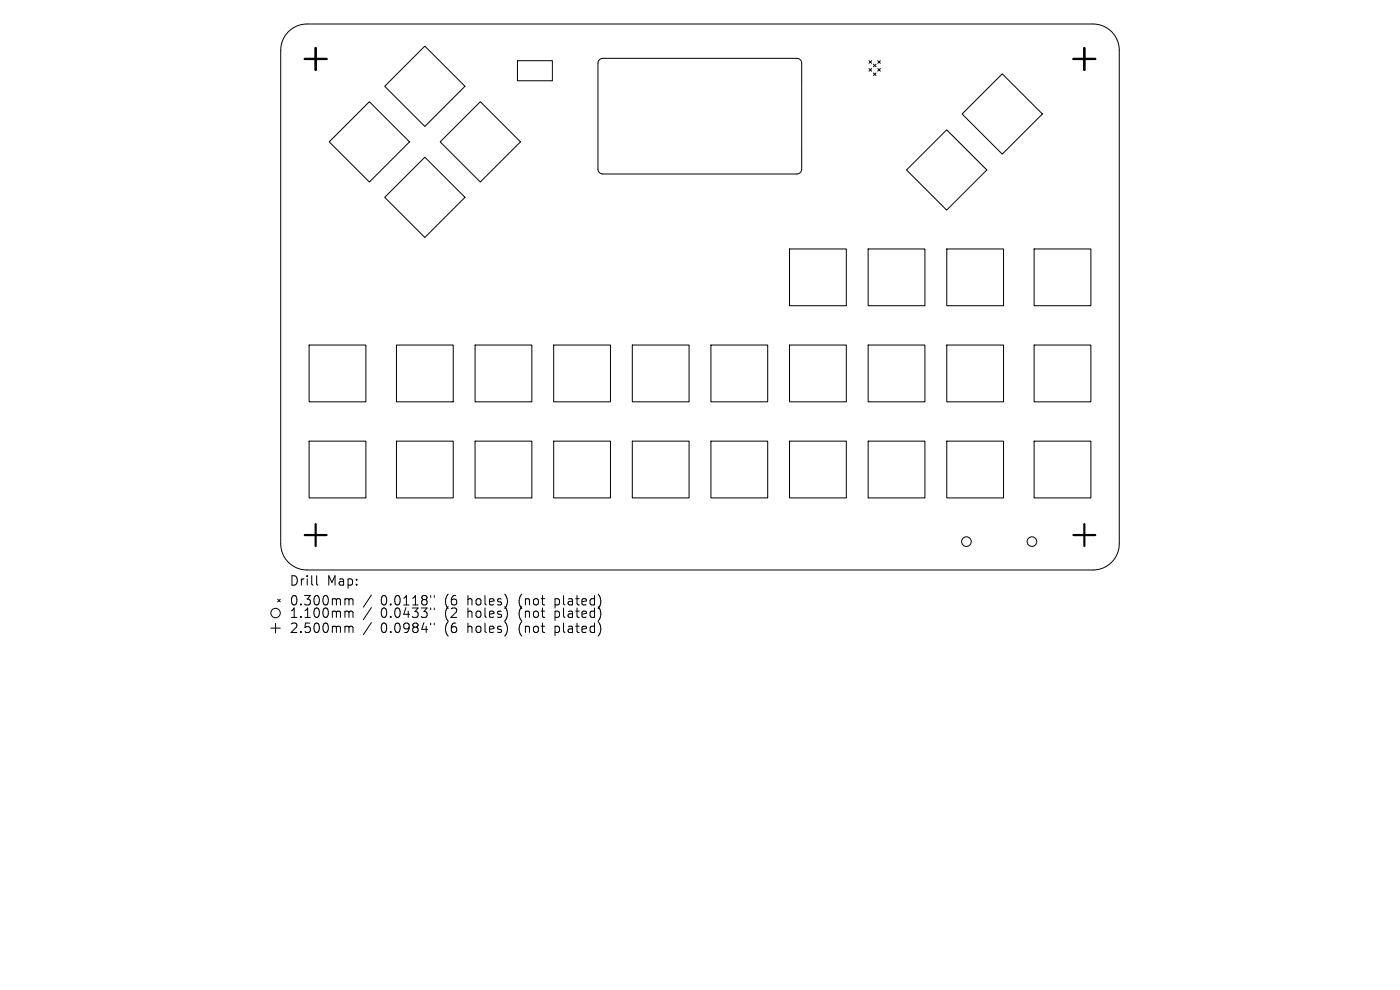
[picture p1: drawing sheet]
<svg xmlns="http://www.w3.org/2000/svg" width="297mm" height="210mm" viewBox="0 0 297 210" stroke-linecap="round" stroke-linejoin="round" font-family="sans-serif">
<defs><g id="words">
<g font-size="2.8">
<text x="61.5" y="124.5">Drill</text>
<text x="69.4" y="124.5">Map:</text>
<text x="61.5" y="128.7">0.300mm</text>
<text x="61.5" y="131.3">1.100mm</text>
<text x="80.7" y="128.7">0.0118&quot;</text>
<text x="80.7" y="131.3">0.0433&quot;</text>
<text x="94.3" y="128.7">(6</text>
<text x="94.3" y="131.3">(2</text>
<text x="99.2" y="128.7">holes)</text>
<text x="99.2" y="131.3">holes)</text>
<text x="110.1" y="128.7">(not</text>
<text x="110.1" y="131.3">(not</text>
<text x="117.9" y="128.7">plated)</text>
<text x="117.9" y="131.3">plated)</text>
<text x="61.5" y="134.5">2.500mm</text>
<text x="80.7" y="134.5">0.0984&quot;</text>
<text x="94.3" y="134.5">(6</text>
<text x="99.2" y="134.5">holes)</text>
<text x="110.1" y="134.5">(not</text>
<text x="117.9" y="134.5">plated)</text>
</g>
</g></defs>
<g fill="none" stroke="#000" stroke-width=".21">
<path d="M61.3 6.6l1.6-1.1 1.2-.3 1-.1h166.8a5.6 5.6 0 0 1 5.6 5.6v104.7a5.6 5.6 0 0 1-5.6 5.5h-166.8a5.6 5.6 0 0 1-5.5-5.5v-104.7l.1-1.3 .4-1.2zM81.6 18.3l8.5-8.5 8.5 8.5-8.5 8.5zM109.8 12.9h7.4v4.2h-7.4zM127.2 12.6l.7-.2h41.2l.5 .1 .4 .4 .1 .5v22.5l-.2 .5-.4 .4-.4 .1h-41.2l-.6-.1-.3-.4-.1-.5v-22.5zM184.4 12.9l.5 .5M184.4 14.5l.5 .6M184.9 12.9l-.5 .5M184.9 14.5l-.5 .6M185.3 15.5l.5 .5M185.3 13.6l.5 .6M185.8 13.6l-.5 .6M185.8 15.5l-.5 .5"/>
<path d="M186.2 14.5l.6 .6M186.2 12.9l.6 .5M186.8 14.5l-.6 .6M186.8 12.9l-.6 .5M78.4 21.6l8.5 8.5-8.5 8.5-8.6-8.5zM90.1 33.3l8.5 8.6-8.5 8.5-8.5-8.5zM101.9 21.6l8.5 8.5-8.5 8.5-8.5-8.5zM200.8 27.5l8.6 8.6-8.6 8.5-8.5-8.5zM204.1 24.2l8.5-8.5 8.5 8.5-8.5 8.5zM167.5 52.8h12v12.1h-12zM184.2 52.8h12v12.1h-12zM200.9 52.8h12v12.1h-12z"/>
<path d="M219.4 52.8h12v12.1h-12zM65.6 73.2h12v12h-12zM84.1 73.2h12.1v12h-12.1zM100.8 73.2h12v12h-12zM117.5 73.2h12v12h-12zM134.1 73.2h12.1v12h-12.1zM150.8 73.2h12.1v12h-12.1zM167.5 73.2h12v12h-12zM184.2 73.2h12v12h-12zM200.9 73.2h12v12h-12zM219.4 73.2h12v12h-12zM65.6 93.6h12v12h-12z"/>
<path d="M84.1 93.6h12.1v12h-12.1zM100.8 93.6h12v12h-12zM117.5 93.6h12v12h-12zM134.1 93.6h12.1v12h-12.1zM150.8 93.6h12.1v12h-12.1zM167.5 93.6h12v12h-12zM184.2 93.6h12v12h-12zM200.9 93.6h12v12h-12zM219.4 93.6h12v12h-12zM57.5 133.2h2M58.5 132.2v2M58.9 127.1l.6 .6"/>
<path d="M59.5 127.1l-.6 .6M67.2 122.1v1.7l.3 .3M73.7 127l.3 .3M73.7 129.6l.3 .3M73.7 132.8l.3 .3M74 127.3v1M74 129.9v1.1M74 133.1v1.1M74 127.3l.3-.3 .5 .1 .1 1.2M74 129.9l.3-.3 .5 .1 .1 1.3M74 133.1l.3-.3 .5 .1 .1 1.3M78.8 126.2l-1.7 2.6"/>
<path d="M78.8 128.9l-1.7 2.5M78.8 132.1l-1.7 2.5M91.4 126.3v.4M91.4 129v.4M91.4 132.2v.4M92.1 126.3v.4M92.1 129v.4M92.1 132.2v.4M107.6 126.9v1.3M107.6 129.5v1.4M107.6 132.7v1.4M127 126.1a2.35 2.35 0 0 1 0 2.9"/>
<path d="M127 128.8a2.35 2.35 0 0 1 0 2.8M127 132a2.35 2.35 0 0 1 0 2.8"/>
<circle cx="205" cy="114.9" r="1.02"/>
<circle cx="218.9" cy="114.9" r="1.02"/>
<circle cx="58.5" cy="130" r="1"/>
</g>
<path d="M64.6 12.5h4.7M67 10.2v4.6M227.7 12.5h4.7M230 10.2v4.6M64.6 113.5h4.7M67 111.2v4.6M227.7 113.5h4.7M230 111.2v4.6" fill="none" stroke="#000" stroke-width=".46"/>
<use href="#words"/>
</svg>
